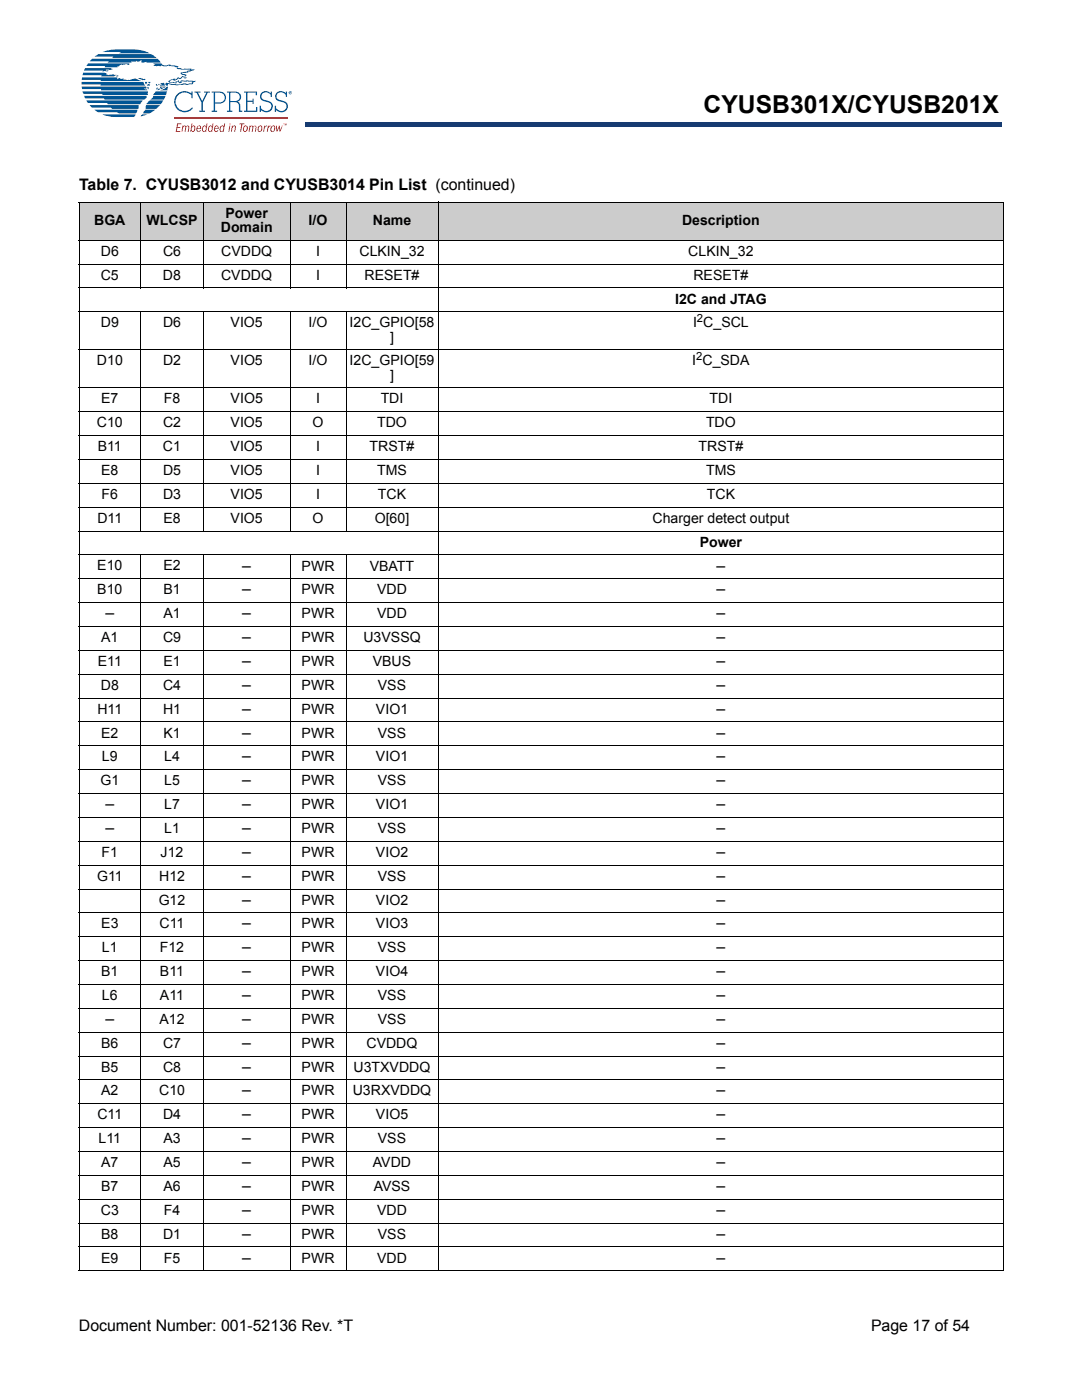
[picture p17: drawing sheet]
<svg xmlns="http://www.w3.org/2000/svg" width="216mm" height="279mm" viewBox="0 0 216 279" stroke-linecap="round" stroke-linejoin="round" font-family="sans-serif">
<defs><g id="words">
<text font-size="4.9" x="140.4" y="22.6">CYUSB301X/CYUSB201X</text>
<g font-size="3.2">
<text x="15.8" y="37.9">Table 7. CYUSB3012 and CYUSB3014 Pin List (continued)</text>
<text x="48.3" y="113.9">–</text>
<text x="143" y="113.9">–</text>
<text x="48.3" y="118.6">–</text>
<text x="143" y="118.6">–</text>
<text x="21" y="123.4">–</text>
<text x="48.3" y="123.4">–</text>
<text x="143" y="123.4">–</text>
<text x="48.3" y="128.1">–</text>
<text x="143" y="128.1">–</text>
<text x="48.3" y="132.9">–</text>
<text x="48.3" y="137.7">–</text>
<text x="143" y="132.9">–</text>
<text x="143" y="137.7">–</text>
<text x="48.3" y="142.4">–</text>
<text x="143" y="142.4">–</text>
<text x="48.3" y="147.2">–</text>
<text x="143" y="147.2">–</text>
<text x="48.3" y="152">–</text>
<text x="143" y="152">–</text>
<text x="21" y="161.5">–</text>
<text x="48.3" y="156.7">–</text>
<text x="48.3" y="161.5">–</text>
<text x="143" y="156.7">–</text>
<text x="143" y="161.5">–</text>
<text x="21" y="166.2">–</text>
<text x="48.3" y="166.2">–</text>
<text x="143" y="166.2">–</text>
<text x="48.3" y="171">–</text>
<text x="143" y="171">–</text>
<text x="48.3" y="175.8">–</text>
<text x="143" y="175.8">–</text>
<text x="48.3" y="180.5">–</text>
<text x="48.3" y="185.3">–</text>
<text x="143" y="180.5">–</text>
<text x="143" y="185.3">–</text>
<text x="48.3" y="190.1">–</text>
<text x="143" y="190.1">–</text>
<text x="48.3" y="194.8">–</text>
<text x="143" y="194.8">–</text>
<text x="48.3" y="199.6">–</text>
<text x="143" y="199.6">–</text>
<text x="21" y="204.3">–</text>
<text x="48.3" y="204.3">–</text>
<text x="48.3" y="209.1">–</text>
<text x="143" y="204.3">–</text>
<text x="143" y="209.1">–</text>
<text x="48.3" y="213.9">–</text>
<text x="143" y="213.9">–</text>
<text x="48.3" y="218.6">–</text>
<text x="143" y="218.6">–</text>
<text x="48.3" y="223.4">–</text>
<text x="143" y="223.4">–</text>
<text x="48.3" y="228.2">–</text>
<text x="48.3" y="232.9">–</text>
<text x="143" y="228.2">–</text>
<text x="143" y="232.9">–</text>
<text x="48.3" y="237.7">–</text>
<text x="143" y="237.7">–</text>
<text x="48.3" y="242.4">–</text>
<text x="143" y="242.4">–</text>
<text x="48.3" y="247.2">–</text>
<text x="48.3" y="252">–</text>
<text x="143" y="247.2">–</text>
<text x="143" y="252">–</text>
<text x="15.7" y="265.6">Document Number: 001-52136 Rev. *T</text>
<text x="173.8" y="265.6">Page 17 of 54</text>
</g>
<g font-size="2.8">
<text x="18.8" y="44.9">BGA</text>
<text x="29.2" y="44.9">WLCSP</text>
<text x="44.1" y="46.3">Domain</text>
<text x="45" y="43.5">Power</text>
<text x="61.6" y="44.9">I/O</text>
<text x="74.4" y="44.9">Name</text>
<text x="136.1" y="44.9">Description</text>
<text x="20.1" y="51.1">D6</text>
<text x="32.5" y="51.1">C6</text>
<text x="44.1" y="51.1">CVDDQ</text>
<text x="63.1" y="51.1">I</text>
<text x="71.7" y="51.1">CLKIN_32</text>
<text x="137.3" y="51.1">CLKIN_32</text>
<text x="20.1" y="55.8">C5</text>
<text x="32.5" y="55.8">D8</text>
<text x="44.1" y="55.8">CVDDQ</text>
<text x="63.1" y="55.8">I</text>
<text x="72.7" y="55.8">RESET#</text>
<text x="138.4" y="55.8">RESET#</text>
<text x="20.1" y="65.3">D9</text>
<text x="32.5" y="65.3">D6</text>
<text x="46" y="65.3">VIO5</text>
<text x="61.6" y="65.3">I/O</text>
<text x="69.8" y="65.3">I2C_GPIO[58</text>
<text x="134.7" y="60.6">I2C and JTAG</text>
<text x="138.3" y="65.3">I C_SCL</text>
<text x="77.8" y="68.2">]</text>
<text x="19.3" y="72.9">D10</text>
<text x="32.5" y="72.9">D2</text>
<text x="46" y="72.9">VIO5</text>
<text x="61.6" y="72.9">I/O</text>
<text x="69.8" y="72.9">I2C_GPIO[59</text>
<text x="77.8" y="75.8">]</text>
<text x="138.1" y="72.9">I C_SDA</text>
<text x="20.2" y="80.5">E7</text>
<text x="32.7" y="80.5">F8</text>
<text x="46" y="80.5">VIO5</text>
<text x="63.1" y="80.5">I</text>
<text x="76" y="80.5">TDI</text>
<text x="141.6" y="80.5">TDI</text>
<text x="19.3" y="85.3">C10</text>
<text x="32.5" y="85.3">C2</text>
<text x="46" y="85.3">VIO5</text>
<text x="62.4" y="85.3">O</text>
<text x="75.2" y="85.3">TDO</text>
<text x="140.9" y="85.3">TDO</text>
<text x="19.5" y="90">B11</text>
<text x="20.2" y="94.8">E8</text>
<text x="32.5" y="90">C1</text>
<text x="32.5" y="94.8">D5</text>
<text x="46" y="90">VIO5</text>
<text x="46" y="94.8">VIO5</text>
<text x="63.1" y="90">I</text>
<text x="63.1" y="94.8">I</text>
<text x="73.8" y="90">TRST#</text>
<text x="75.2" y="94.8">TMS</text>
<text x="139.4" y="90">TRST#</text>
<text x="140.9" y="94.8">TMS</text>
<text x="20.3" y="99.6">F6</text>
<text x="32.5" y="99.6">D3</text>
<text x="46" y="99.6">VIO5</text>
<text x="63.1" y="99.6">I</text>
<text x="75.4" y="99.6">TCK</text>
<text x="141" y="99.6">TCK</text>
<text x="19.4" y="104.3">D11</text>
<text x="32.6" y="104.3">E8</text>
<text x="46" y="104.3">VIO5</text>
<text x="62.4" y="104.3">O</text>
<text x="74.8" y="104.3">O[60]</text>
<text x="130.2" y="104.3">Charger detect output</text>
<text x="19.4" y="113.9">E10</text>
<text x="32.6" y="113.9">E2</text>
<text x="60.2" y="113.9">PWR</text>
<text x="73.8" y="113.9">VBATT</text>
<text x="139.6" y="109.1">Power</text>
<text x="19.4" y="118.6">B10</text>
<text x="32.6" y="118.6">B1</text>
<text x="60.2" y="118.6">PWR</text>
<text x="75.2" y="118.6">VDD</text>
<text x="32.6" y="123.4">A1</text>
<text x="60.2" y="123.4">PWR</text>
<text x="75.2" y="123.4">VDD</text>
<text x="20.2" y="128.1">A1</text>
<text x="32.5" y="128.1">C9</text>
<text x="60.2" y="128.1">PWR</text>
<text x="72.5" y="128.1">U3VSSQ</text>
<text x="19.5" y="132.9">E11</text>
<text x="20.1" y="137.7">D8</text>
<text x="32.5" y="137.7">C4</text>
<text x="32.6" y="132.9">E1</text>
<text x="60.2" y="132.9">PWR</text>
<text x="60.2" y="137.7">PWR</text>
<text x="74.4" y="132.9">VBUS</text>
<text x="75.4" y="137.7">VSS</text>
<text x="19.4" y="142.4">H11</text>
<text x="32.5" y="142.4">H1</text>
<text x="60.2" y="142.4">PWR</text>
<text x="75" y="142.4">VIO1</text>
<text x="20.2" y="147.2">E2</text>
<text x="32.6" y="147.2">K1</text>
<text x="60.2" y="147.2">PWR</text>
<text x="75.4" y="147.2">VSS</text>
<text x="20.3" y="152">L9</text>
<text x="32.8" y="152">L4</text>
<text x="60.2" y="152">PWR</text>
<text x="75" y="152">VIO1</text>
<text x="20" y="156.7">G1</text>
<text x="32.8" y="161.5">L7</text>
<text x="32.8" y="156.7">L5</text>
<text x="60.2" y="156.7">PWR</text>
<text x="60.2" y="161.5">PWR</text>
<text x="75" y="161.5">VIO1</text>
<text x="75.4" y="156.7">VSS</text>
<text x="32.8" y="166.2">L1</text>
<text x="60.2" y="166.2">PWR</text>
<text x="75.4" y="166.2">VSS</text>
<text x="20.3" y="171">F1</text>
<text x="32" y="171">J12</text>
<text x="60.2" y="171">PWR</text>
<text x="75" y="171">VIO2</text>
<text x="19.4" y="175.8">G11</text>
<text x="31.7" y="175.8">H12</text>
<text x="60.2" y="175.8">PWR</text>
<text x="75.4" y="175.8">VSS</text>
<text x="20.2" y="185.3">E3</text>
<text x="31.7" y="180.5">G12</text>
<text x="31.8" y="185.3">C11</text>
<text x="60.2" y="180.5">PWR</text>
<text x="60.2" y="185.3">PWR</text>
<text x="75" y="180.5">VIO2</text>
<text x="75" y="185.3">VIO3</text>
<text x="20.3" y="190.1">L1</text>
<text x="31.9" y="190.1">F12</text>
<text x="60.2" y="190.1">PWR</text>
<text x="75.4" y="190.1">VSS</text>
<text x="20.2" y="194.8">B1</text>
<text x="31.9" y="194.8">B11</text>
<text x="60.2" y="194.8">PWR</text>
<text x="75" y="194.8">VIO4</text>
<text x="20.3" y="199.6">L6</text>
<text x="31.9" y="199.6">A11</text>
<text x="60.2" y="199.6">PWR</text>
<text x="75.4" y="199.6">VSS</text>
<text x="20.2" y="209.1">B6</text>
<text x="31.8" y="204.3">A12</text>
<text x="32.5" y="209.1">C7</text>
<text x="60.2" y="204.3">PWR</text>
<text x="60.2" y="209.1">PWR</text>
<text x="73.1" y="209.1">CVDDQ</text>
<text x="75.4" y="204.3">VSS</text>
<text x="20.2" y="213.9">B5</text>
<text x="32.5" y="213.9">C8</text>
<text x="60.2" y="213.9">PWR</text>
<text x="70.5" y="213.9">U3TXVDDQ</text>
<text x="20.2" y="218.6">A2</text>
<text x="31.8" y="218.6">C10</text>
<text x="60.2" y="218.6">PWR</text>
<text x="70.4" y="218.6">U3RXVDDQ</text>
<text x="19.4" y="223.4">C11</text>
<text x="32.5" y="223.4">D4</text>
<text x="60.2" y="223.4">PWR</text>
<text x="75" y="223.4">VIO5</text>
<text x="19.7" y="228.2">L11</text>
<text x="20.2" y="232.9">A7</text>
<text x="32.6" y="228.2">A3</text>
<text x="32.6" y="232.9">A5</text>
<text x="60.2" y="228.2">PWR</text>
<text x="60.2" y="232.9">PWR</text>
<text x="74.4" y="232.9">AVDD</text>
<text x="75.4" y="228.2">VSS</text>
<text x="20.2" y="237.7">B7</text>
<text x="32.6" y="237.7">A6</text>
<text x="60.2" y="237.7">PWR</text>
<text x="74.6" y="237.7">AVSS</text>
<text x="20.1" y="242.4">C3</text>
<text x="32.7" y="242.4">F4</text>
<text x="60.2" y="242.4">PWR</text>
<text x="75.2" y="242.4">VDD</text>
<text x="20.2" y="247.2">B8</text>
<text x="20.2" y="252">E9</text>
<text x="32.5" y="247.2">D1</text>
<text x="32.7" y="252">F5</text>
<text x="60.2" y="247.2">PWR</text>
<text x="60.2" y="252">PWR</text>
<text x="75.2" y="252">VDD</text>
<text x="75.4" y="247.2">VSS</text>
</g>
<g font-size="2.2">
<text x="139.1" y="64.2">2</text>
<text x="138.9" y="71.8">2</text>
</g>
</g></defs>
<path d="M61 24.4h138.8v.9h-138.8z" fill="#163b71"/>
<path d="M61 24.4h138.9" fill="none" stroke="#163b71" stroke-width=".2"/>
<path d="M199.7 24.4h.2v1h-.2z" fill="#163b71"/>
<path d="M61 25.3h138.8" fill="none" stroke="#163b71" stroke-width=".2"/>
<path d="M61 24.3h.1v1h-.1z" fill="#163b71"/>
<path d="M16.3 9.9h42v16.5h-42z" fill="#fff"/>
<g fill="#005595">
<path d="M29.5 16.7l.5 .1-.1 .2-.6 .1z"/>
<path d="M16.3 17.3h12.8a.28 .28 0 0 1 0 .3 .28 .28 0 0 1-.3 .1l.6 .3h-9.2v-.2h-3.8z"/>
<path d="M17 13.6h5.5l-.4 .2h.4l-1.5 .2 .6 .1-.8 .1-.3 .1 .1-.2h-3.8z"/>
<path d="M18.9 11.3l.7-.5h10.6l1 .8h-8.8l.3-.3z"/>
<path d="M20.5 10.4l2-.5h4.5h-.2l1.6 .2 1.5 .5h-6.2l.5-.2z"/>
<path d="M16.4 15.4h6.9l.2 .5 .3-.3 .4 .2 .5-.1-.1 .2 1.2 .1a1.82 1.82 0 0 1 2.3 .2h-8v-.3h-3.8z"/>
<path d="M27.5 15.6h.6l.4 .1 .1 .1 .3-.1 .1 .2-.6 .1z"/>
<path d="M16.6 14.5h4.3l.4 .2h-.1a.85 .85 0 0 0 1 .2h1l-.4 .4h-2.6l.1-.3h-3.8z"/>
<path d="M23.2 15.1l.4-.1v.3h-.4z"/>
<path d="M17.6 12.7h8.1l.1 .1-.1 .1-.5-.1-.5 .1a1.76 1.76 0 0 0-1.3 .5h-2.5l.1-.2h-3.8z"/>
<path d="M30.6 12.7h1.6a.98 .98 0 0 0 1.4 .2h.4l.1 .1 1.5 .2-.2 .2 .1 .2 1 .2 .4-.2 1.3 .1-.1 .2h.7l-.8 .4-.3-.1-.1 .2-1.4 .2 .9 .3 .1 .2-.2 .2 .3 .2a.37 .37 0 0 1-.4 .2 .37 .37 0 0 1-.3-.3l-.6 .4-.5-.2-.2 .3h-.5l.3 .2h-.2a.69 .69 0 0 0-1 .2l1.1 .2v-.2l.7-.3 .2 .4a.61 .61 0 0 1 .9-.3l.6-.1 1.6 .2-.7 .6-2.9 .2-1.9-.3v.4h-.4a.31 .31 0 0 1-.1-.3 .31 .31 0 0 1 .2-.3l1 .2a5.2 5.2 0 0 0 2.6-.1l.5 .2 1-.2v-.1l.1-.2-2.1-.1-.1 .3-.2 .1h-.2l-.3-.3-.3 .1v.3l-1.4-.2-.3-.3 1.1-.5a.92 .92 0 0 0 1-.3l.2 .2 .4-.3a.45 .45 0 0 1 .8 .2l-.2-.3 .1-.2a.55 .55 0 0 1-.8-.5l1.2-.2 .2-.2 .5-.1-.2-.1h-1.6l-.7-.1-.2-.1-.1-.3h-.3l-.1-.2-4.2-.1 .4-.3-.2 .1z"/>
<path d="M32.1 16.6l.5-.1 .2 .2 .1 .4h-1l.4-.2-.3-.1z"/>
<path d="M31.2 16.8l.3 .3h-.3z"/>
<path d="M16.3 16.3h12.3l.4 .8h-8.9v-.3h-3.8z"/>
<path d="M31.5 16.8h.3l-.1 .2z"/>
<path d="M29.6 16.3h.4v.2l-.1 .1h-.2z"/>
<path d="M28.9 16.3h.5l-.3 .5z"/>
<path d="M29.5 17.3l.2 .1-.1 .4-.2-.2z"/>
<path d="M18.2 11.9l.2-.2h13l.7 .8h-2.9v-.2l-.8 .2-.2-.1v-.4l-.6 .3-.4-.2-.1 .2h-.8v.2h-4.8l.2-.3h-3.8z"/>
<path d="M31.9 17.3h1.2a.44 .44 0 0 1-.8 0l-.2 .1 .5 .2-.5 .1z"/>
<path d="M32.1 17.9l.7-.2 .7-.4-.1 .7h-1.4z"/>
<path d="M31.7 17.6l.2 .1v.2l-.5 .1z"/>
<path d="M31.3 17.5l.2 .1-.2 .3z"/>
<path d="M16.5 18.2h13v.2v.6h-9l-.1-.3h-3.8z"/>
<path d="M16.8 19.1h12.5v.2l-.5 .6h-7.9l-.1-.3h-3.8z"/>
<path d="M17.2 20.1h11.3l-.5 .7h-6.5l-.2-.2h-3.8z"/>
<path d="M17.9 21h9.8l-.1 .7h-5.2l-.3-.2h-3.8z"/>
<path d="M18.8 21.9h8.6l-.3 .7h-3.3l-.5-.2h-3.7z"/>
<path d="M20.4 22.8h6.6l-.2 .6h-3.7l-1.2-.1z"/>
<path d="M31.1 18.2h2.2l-.2 .8h-2.5z"/>
<path d="M30.6 19.1h2.4l-.3 .8h-2.7l.5-.5z"/>
<path d="M29.5 20.3l.3-.2h2.8l-.5 .7h-2.9z"/>
<path d="M29.2 21h2.7l-.7 .7h-2.1z"/>
<path d="M29 21.9h2l-1.2 .7h-1.2z"/>
<path d="M28.2 23l.2-.2h1l-1.3 .4z"/>
<path d="M35.4 18.8a2.15 2.15 0 0 1 2.8-.2v-.3h.3v1.3h-.3v-.6a1.84 1.84 0 0 0-2.7 0 1.84 1.84 0 0 0 .2 2.7 1.84 1.84 0 0 0 2.6-.3l.2 .2a2.11 2.11 0 0 1-3.1 .3 2.11 2.11 0 0 1 0-3.1z"/>
<path d="M38.8 18.3h1.2v.2h-.5l.8 1.7 .9-1.7h-.5v-.2h1.2v.2h-.4l-1 2v1.6h.4v.2h-1.2v-.2h.5v-1.6l-1-2h-.4z"/>
<path d="M48.7 18.3h2.6v.7h-.3v-.5h-1.6v1.6h1v-.4h.2v1.1h-.2v-.5h-1v1.8h1.7v-.7h.2v.9h-2.6v-.2h.4v-3.6h-.4z"/>
<path d="M52.1 18.6a1.28 1.28 0 0 1 1.9 0v-.3h.3v1h-.3a.89 .89 0 0 0-1.1-.9 .89 .89 0 0 0-.6 1.3l.5 .2a1.49 1.49 0 0 1 1.6 1.3 1.34 1.34 0 0 1-.9 1.2 1.34 1.34 0 0 1-1.4-.4v.3h-.3v-1.2h.3a.99 .99 0 0 0 1.1 1.1 .89 .89 0 0 0 .9-.8 .89 .89 0 0 0-.6-1 1.44 1.44 0 0 1-1.6-1.1z"/>
<path d="M55.1 18.6a1.28 1.28 0 0 1 1.9 0v-.3h.3v1h-.3a.89 .89 0 0 0-1-.9 .89 .89 0 0 0-.7 1.3l.5 .2a1.49 1.49 0 0 1 1.7 1.3 1.34 1.34 0 0 1-1 1.2 1.34 1.34 0 0 1-1.4-.4v.3h-.3v-1.2h.3a.99 .99 0 0 0 1.1 1.1 .89 .89 0 0 0 .9-.8 .89 .89 0 0 0-.6-1 1.44 1.44 0 0 1-1.6-1.1z"/>
<path d="M42.9 18.5v2a1.58 1.58 0 0 0 1.9-.7 .99 .99 0 0 0-1.1-1.3zM42.2 18.3a2.62 2.62 0 0 1 2.7 .4 1.21 1.21 0 0 1 0 1.4 1.21 1.21 0 0 1-1.2 .6h-.8v1.4h.4v.2h-1.1v-.2h.4v-3.6h-.4z"/>
<path d="M46 18.5v1.7h.9a.84 .84 0 0 0 .9-.9 .84 .84 0 0 0-1-.8zM45.3 18.3a2.71 2.71 0 0 1 2.6 .4 .99 .99 0 0 1-.5 1.6 .77 .77 0 0 1 .5 .9v.9h.4v.2h-.6v-1.1a.73 .73 0 0 0-.9-.8h-.8v1.7h.4v.2h-1.1v-.2h.4v-3.6h-.4z"/>
</g>
<path d="M34.8 23.5h22.6" fill="none" stroke="#e32525" stroke-width=".29"/>
<g fill="#e32525">
<path d="M35.3 24.6h.9v.2h-.7l-.1 .6h.6v.1h-.6l-.1 .7h.7v.1h-.9z"/>
<path d="M36.4 25.1h.2l-.1 .2 .4-.3 .2 .3a.35 .35 0 0 1 .5-.2 .35 .35 0 0 1 .2 .5l-.2 .7h-.1l.1-.9-.3-.2-.3 1.1h-.2l.2-.9-.2-.2a1.08 1.08 0 0 0-.4 1.1h-.2z"/>
<path d="M46.3 25.1h.1v.2a.35 .35 0 0 1 .5-.2 .35 .35 0 0 1 .1 .5l-.1 .7h-.2l.2-.9-.1-.2h-.2l-.3 1.1h-.2z"/>
<path d="M47.8 24.6h1v.2h-.4l-.3 1.5h-.2l.3-1.5h-.4z"/>
<path d="M49.8 25.1h.2l-.1 .2 .4-.3 .2 .3a.35 .35 0 0 1 .5-.2 .35 .35 0 0 1 .2 .5l-.2 .7h-.1l.1-.9-.3-.2-.3 1.1h-.2l.2-.9-.2-.2a1.08 1.08 0 0 0-.4 1.1h-.2z"/>
<path d="M52.7 25.1h.2l-.1 .3 .5-.4-.1 .3-.3 .1-.2 .9h-.2z"/>
<path d="M53.5 25.1h.1v.3l.4-.4v.3l-.4 .1-.2 .9h-.2z"/>
<path d="M55.1 25.1h.1l.1 .9 .3-.9h.2l.1 .9 .3-.9h.2l-.5 1.2h-.1l-.1-1-.4 1h-.1z"/>
<path d="M38.4 25.3l-.2 .6 .3 .3a.74 .74 0 0 0 .3-.9zM38.2 24.6h.2l-.1 .6 .3-.2a.68 .68 0 0 1 .4 .8 .68 .68 0 0 1-.7 .5l-.2-.2-.1 .2z"/>
<path d="M39.6 25.2l-.2 .4h.5l-.1-.4zM39.3 25.3a.43 .43 0 0 1 .8 0v.4l-.7 .1 .1 .4 .3-.1 .1-.2 .2 .1a.45 .45 0 0 1-.4 .3 .45 .45 0 0 1-.5-.2z"/>
<path d="M40.7 25.3l-.2 .6 .1 .3a.54 .54 0 0 0 .5-.4 .54 .54 0 0 0-.2-.6zM40.4 25.3l.4-.3 .3 .2 .1-.6h.2l-.3 1.7h-.1v-.1a.37 .37 0 0 1-.3 .1 .37 .37 0 0 1-.4-.2z"/>
<path d="M41.8 25.3l-.1 .6 .1 .3a.54 .54 0 0 0 .4-.4 .54 .54 0 0 0-.1-.6zM41.6 25.3l.4-.3 .3 .2 .1-.6h.2l-.3 1.7h-.1v-.1a.37 .37 0 0 1-.3 .1 .37 .37 0 0 1-.4-.2z"/>
<path d="M43.1 25.2l-.2 .4h.5l-.1-.4zM42.8 25.3a.43 .43 0 0 1 .8 0v.4l-.7 .1 .1 .4 .3-.1 .1-.2 .2 .1a.45 .45 0 0 1-.4 .3 .45 .45 0 0 1-.5-.2z"/>
<path d="M44.2 25.3l-.2 .6 .1 .3a.54 .54 0 0 0 .5-.4 .54 .54 0 0 0-.2-.6zM44 25.3l.4-.3 .2 .2 .1-.6h.2l-.3 1.7h-.1v-.1a.37 .37 0 0 1-.3 .1 .37 .37 0 0 1-.4-.2z"/>
<path d="M45.8 24.6h.2v.2h-.2zM45.8 25.1h.2l-.3 1.2h-.1z"/>
<path d="M48.8 25.3l-.1 .5 .2 .4a.58 .58 0 0 0 .1-1zM48.6 25.2a.45 .45 0 0 1 .8 .1 .69 .69 0 0 1 0 .7 .69 .69 0 0 1-.8 .3 .87 .87 0 0 1 0-1.1z"/>
<path d="M51.7 25.3l-.1 .5 .2 .4a.58 .58 0 0 0 .1-1zM51.6 25.2a.45 .45 0 0 1 .7 .1 .69 .69 0 0 1 0 .7 .69 .69 0 0 1-.7 .3 .87 .87 0 0 1 0-1.1z"/>
<path d="M54.3 25.3l-.1 .5 .2 .4a.58 .58 0 0 0 .1-1zM54.1 25.2a.45 .45 0 0 1 .8 .1 .69 .69 0 0 1 0 .7 .69 .69 0 0 1-.8 .3 .87 .87 0 0 1 0-1.1z"/>
<path d="M56.9 24.6l.1 .3 .2-.3v.4l-.1-.3v.3l-.2-.3v.3zM56.6 24.6h.2l-.1 .4z"/>
</g>
<path d="M57.9 18.4h.1zM57.8 18.3h.2l.1 .4-.2-.2-.1 .2zM57.7 18.5a.26 .26 0 0 0 .5 0 .26 .26 0 0 0-.5 0zM57.6 18.5a.35 .35 0 0 1 .7 0 .35 .35 0 0 1-.7 0z" fill="#005595"/>
<path d="M15.7 262.8h54.8v3.5h-54.8z" fill="#fff"/>
<g fill="#ccc">
<path d="M15.8 40.3h12.3v7.6h-12.3z"/>
<path d="M28.1 40.3h12.5v7.6h-12.5z"/>
<path d="M40.6 40.3h17.3v7.6h-17.3z"/>
<path d="M57.9 40.3h11.1v7.6h-11.1z"/>
<path d="M69 40.3h18.4v7.6h-18.4z"/>
<path d="M87.4 40.3h112.9v7.6h-112.9z"/>
</g>
<g fill="none" stroke="#000" stroke-width=".2">
<path d="M15.7 40.3h184.7M15.7 47.9h184.7M15.7 52.7h184.7M15.7 57.5h184.7M15.8 40.4v213.1M28.1 40.3v17.3M40.6 40.3v17.3M57.9 40.3v17.3M69 40.3v17.3M87.4 40.3v213.4M200.3 40.4v213.1M15.7 62.2h184.7"/>
<path d="M15.7 69.8h184.7M15.7 77.4h184.7M28.1 62.1v44M40.6 62.1v44M57.9 62.1v44M69 62.1v44M15.7 82.2h184.7M15.7 86.9h184.7M15.7 91.7h184.7M15.7 96.5h184.7M15.7 101.2h184.7M15.7 106h184.7"/>
<path d="M15.7 110.7h184.7M15.7 115.5h184.7M28.1 110.6v143.1M40.6 110.6v143.1M57.9 110.6v143.1M69 110.6v143.1M15.7 120.3h184.7M15.7 125h184.7M15.7 129.8h184.7M15.7 134.6h184.7M15.7 139.3h184.7M15.7 144.1h184.7"/>
<path d="M15.7 148.8h184.7M15.7 153.6h184.7M15.7 158.4h184.7M15.7 163.1h184.7M15.7 167.9h184.7M15.7 172.7h184.7M15.7 177.4h184.7M15.7 182.2h184.7M15.7 186.9h184.7M15.7 191.7h184.7M15.7 196.5h184.7M15.7 201.2h184.7"/>
<path d="M15.7 206h184.7M15.7 210.8h184.7M15.7 215.5h184.7M15.7 220.3h184.7M15.7 225h184.7M15.7 229.8h184.7M15.7 234.6h184.7M15.7 239.3h184.7M15.7 244.1h184.7M15.7 248.9h184.7M15.7 253.6h184.7"/>
</g>
<use href="#words"/>
</svg>
